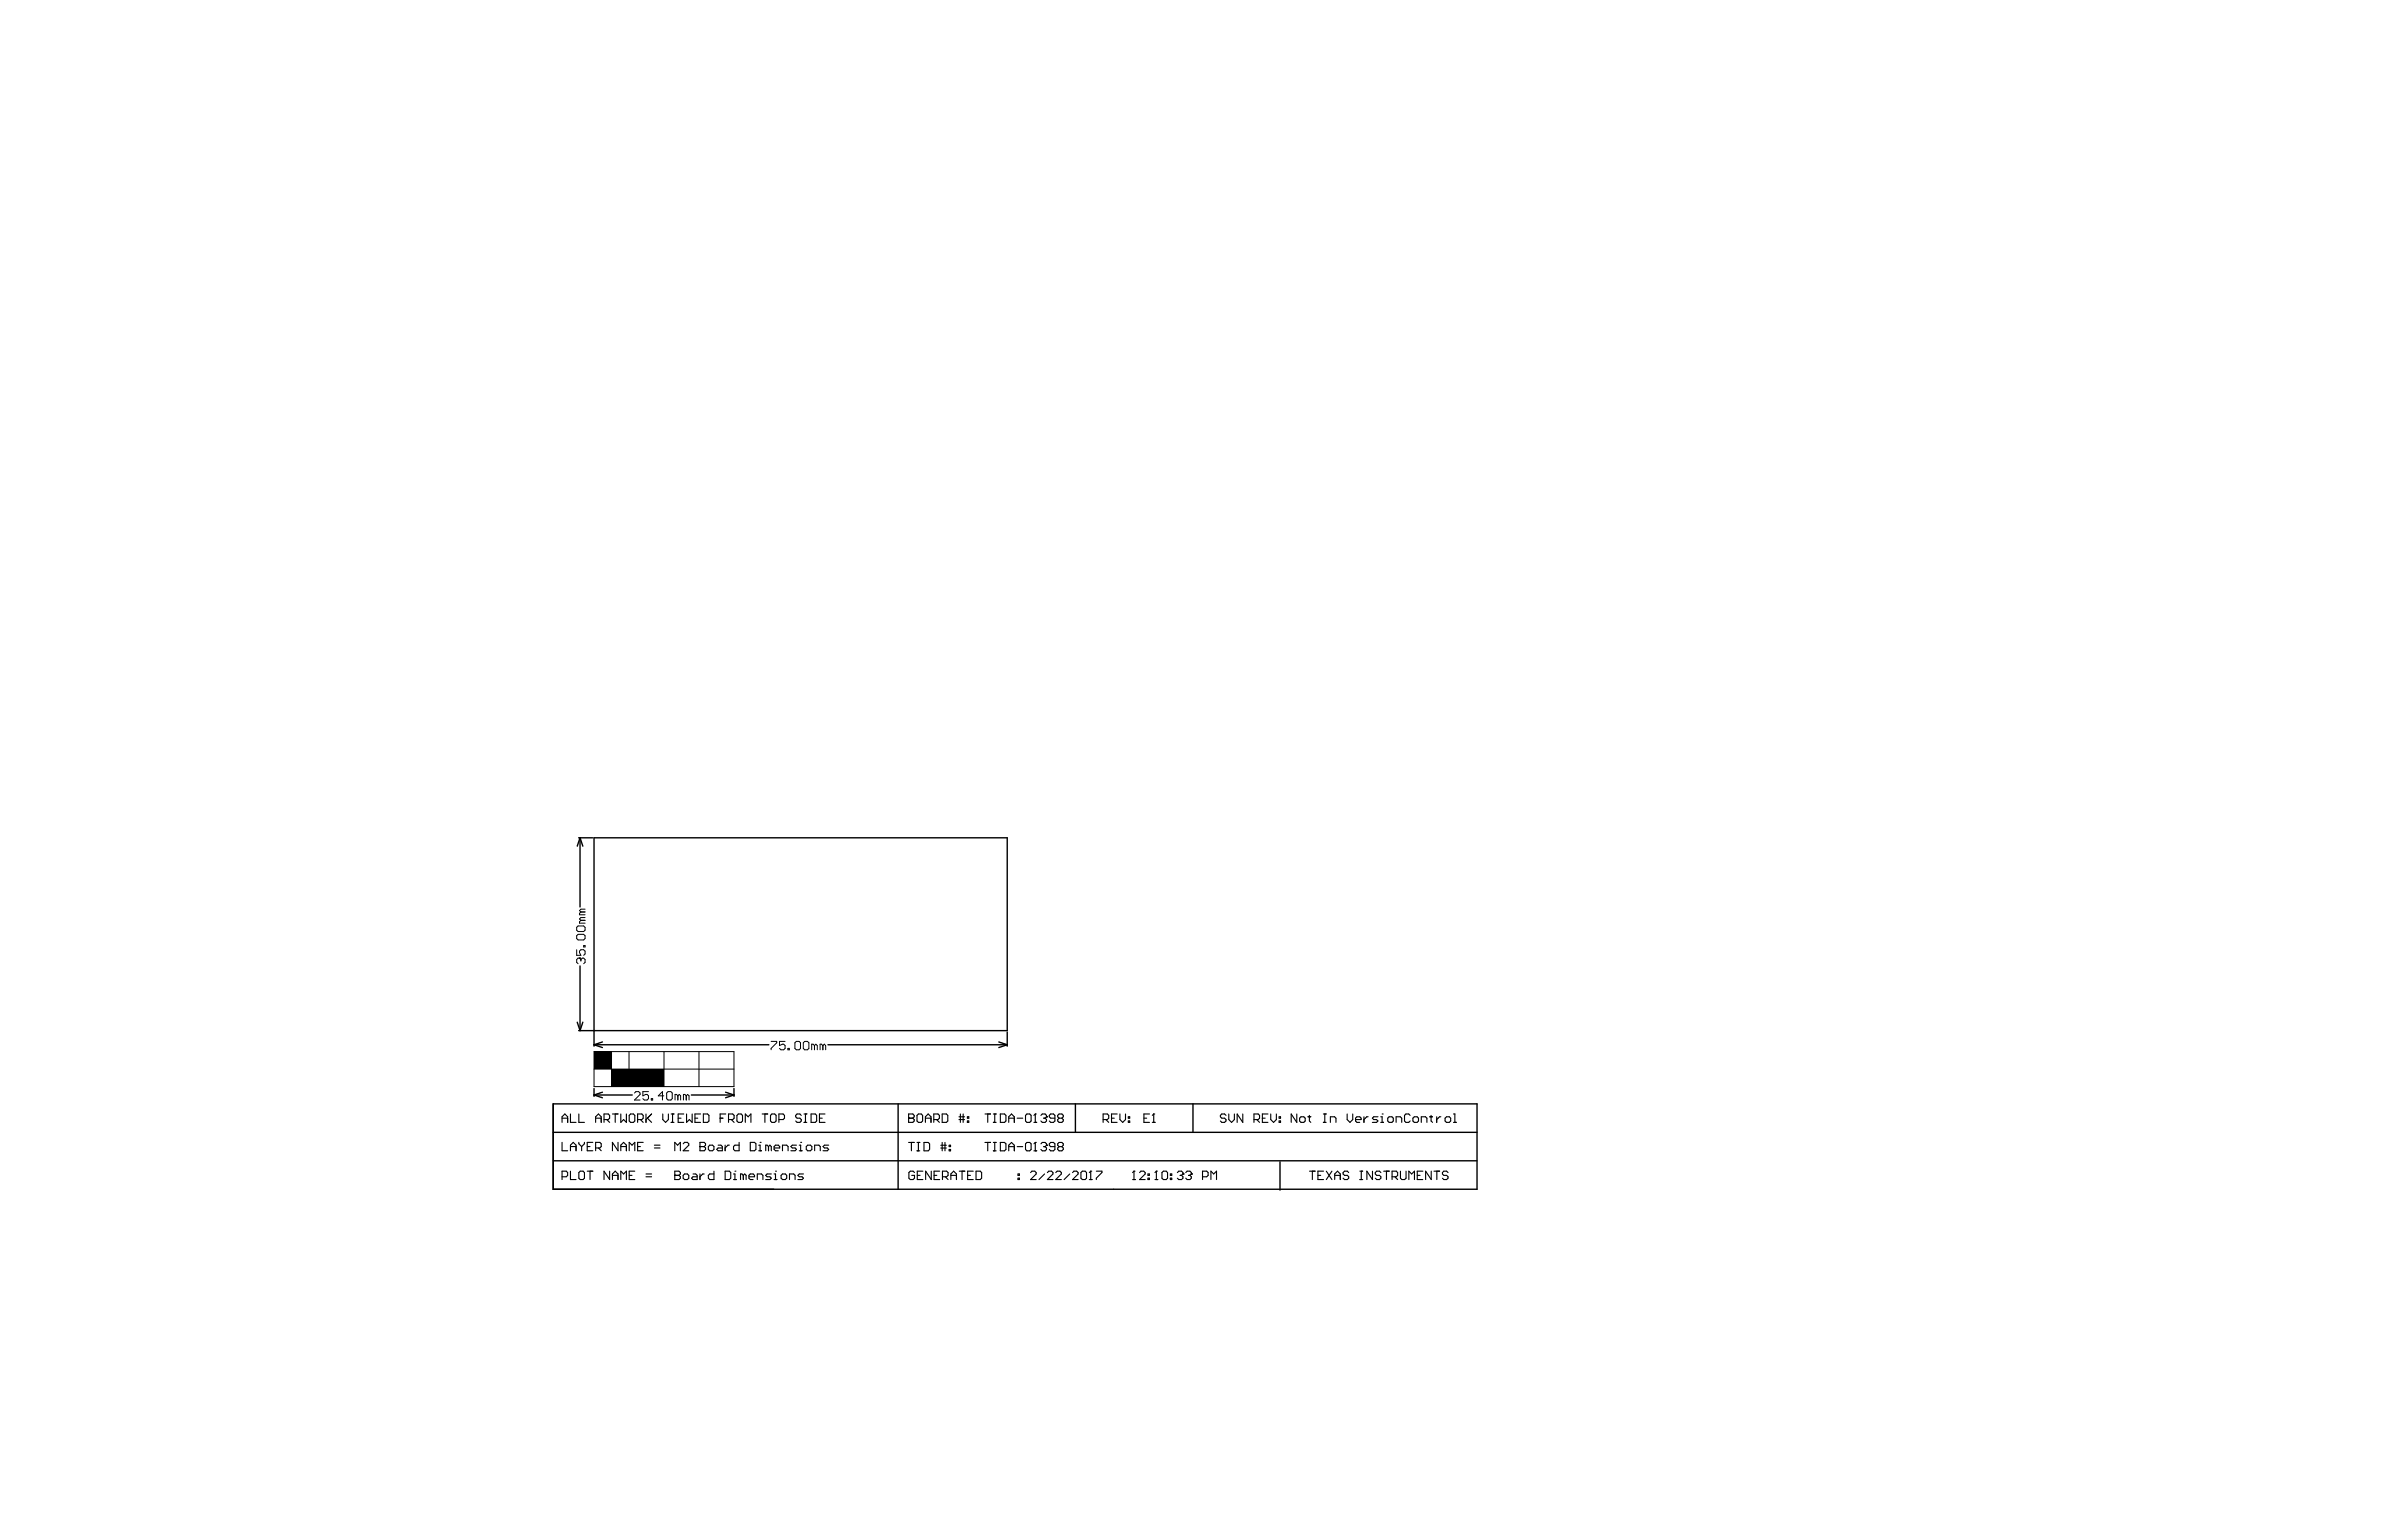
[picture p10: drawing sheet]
<svg xmlns="http://www.w3.org/2000/svg" width="432mm" height="279mm" viewBox="0 0 432 279" stroke-linecap="round" stroke-linejoin="round" font-family="sans-serif">
<g fill="none" stroke="#000" stroke-width=".25">
<path d="M104.9 151.9h2.5M105.1 151.9l.6 1.5M105.1 151.9l-.5 1.5M105.1 151.9v12.5M105.1 175.1v11.8M104.6 185.3l.5 1.6M104.9 186.9h77.7v-35h-74.9v37.8M105.7 185.3l-.6 1.6M107.7 197.4v1.4M107.7 198.5l1.5 .5M107.7 198.5h6.9M107.7 189.4l1.5 .5"/>
<path d="M107.7 189.4h31.7M109.2 198l-1.5 .5M109.2 188.9l-1.5 .5M125.3 198.5h7.8M131.5 198l1.6 .5M133.1 197.4v1.4M133.1 198.5l-1.6 .5M150.1 189.4h32.5M181.1 188.9l1.5 .5M182.6 187.1v2.6M182.6 189.4l-1.5 .5M100.3 200.2h167.5v15.4h-167.5z"/>
<path d="M100.3 210.5h167.4M100.3 205.3h167.5M162.8 200.2v15.4M194.9 200.2v5.1M216.3 200.2v5.1M232 210.6v5.2"/>
</g>
<g fill="none" stroke="#000" stroke-width=".2">
<path d="M101.9 202.7h1M101.9 203.5v-1l.5-.5 .5 .5v1M101.9 207.1v1.6h1M101.9 213.4h.7l.3-.3v-.5l-.3-.2h-.7v1.5M103.4 202v1.5h1M103.4 208.7v-1.1l.5-.5 .5 .5v1.1M103.4 212.4v1.5h1M103.4 207.9h1M104.9 202v1.5h1M104.9 212.6l.3-.2h.5l.2 .2v1l-.2 .3h-.5l-.3-.3zM104.9 207.1v.3l.5 .5M105.4 207.9v.8"/>
<path d="M105.9 207.1v.3l-.5 .5M106.5 212.4h1M106.5 207.9h.5M107 212.4v1.5M107.5 207.1h-1v1.6h1M108 202.7h1M108 208.1h.7l.3-.2v-.5l-.3-.3h-.7v1.6M108 203.5v-1l.5-.5 .5 .5v1M108.5 208.1l.5 .6M109.5 203h.8l.2-.3v-.5l-.2-.2h-.8v1.5M110 203l.5 .5M110.5 212.4v1.5l-1-1.5v1.5"/>
<path d="M111 202h1M111 213.9v-1l.5-.5 .5 .5v1M111 213.1h1M111.5 202v1.5M112 207.1v1.6l-1-1.6v1.6M112.5 202v1.5l.5-.5 .6 .5v-1.5M112.5 208.7v-1.1l.5-.5 .6 .5v1.1M112.5 213.9v-1.5l.5 .5 .6-.5v1.5M112.5 207.9h1.1M114.1 213.1h.5M114.1 208.7v-1.6l.5 .5 .5-.5v1.6M114.3 202h.5l.3 .2v1.1l-.3 .2h-.5l-.2-.2v-1.1z"/>
<path d="M115.1 212.4h-1v1.5h1M115.6 203h.7l.3-.3v-.5l-.3-.2h-.7v1.5M115.6 207.9h.5M116.1 203l.5 .5M116.6 207.1h-1v1.6h1M117.1 213.4h1M117.1 212.9h1M117.1 202v1.5M117.4 202.7l.7 .8M118.1 202l-1 1M118.6 208.1h1M118.6 207.6h1"/>
<path d="M120.1 202v1l.6 .5 .5-.5v-1M121.7 203.5h.5M121.7 202h.5M121.9 202v1.5M122.3 213.1h.1M122.3 212.4h.8l.2 .2v.3l-.2 .2 .2 .3v.2l-.2 .3h-.8zM122.3 213.1h.8M122.3 208.7v-1.6l.5 .5 .5-.5v1.6M122.9 202.7h.5M123.8 213.1l.3-.2h.5l.3 .2v.5l-.3 .3h-.5l-.3-.3zM123.8 207.4l.3-.3h.5l.3 .3v.2l-1.1 1.1h1.1M123.9 202h-1v1.5h1"/>
<path d="M124.5 202v1.5l.5-.5 .5 .5v-1.5M125.6 212.9h.5l.3 .2v.8h-.8l-.2-.3 .2-.2h.8M126 202.7h.5M126.9 207.9h.1M126.9 207.1h.7l.3 .3v.2l-.3 .3 .3 .2v.3l-.3 .3h-.7zM126.9 207.9h.7M126.9 212.9v1M127 202h-1v1.5h1M127.5 202h.8l.2 .2v1.1l-.2 .2h-.8zM127.6 212.9h-.2l-.5 .5M128.4 207.9l.3-.3h.5l.2 .3v.5l-.2 .3h-.5l-.3-.3zM129.4 212.4v1.5h-.7l-.3-.3v-.5l.3-.2h.7"/>
<path d="M130.2 207.6h.5l.2 .3v.8h-.7l-.3-.3 .3-.3h.7M130.5 202.7h.6M131.5 212.4h.7l.3 .2v1l-.3 .3h-.7zM131.5 207.6v1.1M131.6 202h-1.1v1.5M132.1 203h.7l.3-.3v-.5l-.3-.2h-.7v1.5M132.2 207.6h-.2l-.5 .5M132.6 203l.5 .5M133 213.9h.5M133 212.9h.2v1M133.2 212.4h.1M133.8 202h.5l.3 .2v1.1l-.3 .2h-.5l-.2-.2v-1.1z"/>
<path d="M134 207.1v1.6h-.8l-.2-.3v-.5l.2-.3h.8M134.7 213.1l-.2-.2h-.3v1M134.7 213.1v.8M134.7 213.1l.3-.2 .3 .2v.8M135.1 203.5v-1.5l.5 .5 .5-.5v1.5M135.8 213.4h1v-.3l-.3-.2h-.5l-.2 .2v.5l.2 .3h.5M136 207.1h.8l.2 .3v1l-.2 .3h-.8zM137.3 213.9v-1h.7l.3 .2v.8M137.5 208.7h.5M137.5 207.6h.3v1.1M137.8 207.1h.1M138.2 202h1"/>
<path d="M138.7 202v1.5M139.3 207.9l-.2-.3h-.3v1.1M139.3 207.9v.8M139.3 207.9l.3-.3 .2 .3v.8M139.7 202.2l.2-.2h.5l.3 .2v1.1l-.3 .2h-.5l-.2-.2zM139.8 212.9h-.7l-.3 .2 .3 .3h.5l.2 .2-.2 .3h-.8M140.3 213.9h.5M140.3 212.9h.3v1M140.3 208.1h1v-.2l-.2-.3h-.5l-.3 .3v.5l.3 .3h.5M140.6 212.4h.1M141.2 203h.8l.2-.3v-.5l-.2-.2h-.8v1.5M141.6 213.1l.2-.2h.6l.2 .2v.5l-.2 .3h-.6l-.2-.3z"/>
<path d="M141.8 208.7v-1.1h.8l.3 .3v.8M143.1 213.9v-1h.8l.2 .2v.8M144.4 207.6h-.8l-.2 .3 .2 .2h.5l.3 .3-.3 .3h-.7M144.9 208.7h.5M144.9 207.6h.2v1.1M145.1 207.1h.1M145.3 202.2l-.3-.2h-.5l-.3 .2v.3l.3 .2h.5l.3 .3v.3l-.3 .2h-.5l-.3-.2M145.7 212.9h-.8l-.3 .2 .3 .3h.5l.3 .2-.3 .3h-.8M145.8 203.5h.5M145.8 202h.5M146 202v1.5M146.4 207.6h.5l.3 .3v.5l-.3 .3h-.5l-.2-.3v-.5z"/>
<path d="M147 202h.8l.2 .2v1.1l-.2 .2h-.8zM147.7 208.7v-1.1h.7l.3 .3v.8M148.5 202.7h.6M149.6 202h-1.1v1.5h1.1M150.2 207.6h-.7l-.3 .3 .3 .2h.5l.2 .3-.2 .3h-.8M164.7 202.7h.1M164.7 202h.8l.2 .2v.3l-.2 .2 .2 .3v.3l-.2 .2h-.8zM164.7 202.7h.8M164.7 207.1h1M165.2 207.1v1.6M165.8 212.6l-.3-.2h-.5l-.2 .2v1l.2 .3h.5l.3-.3v-.5h-.5M166.2 202.2l.3-.2h.5l.2 .2v1.1l-.2 .2h-.5l-.3-.2z"/>
<path d="M166.2 208.7h.5M166.2 207.1h.5M166.3 213.1h.5M166.5 207.1v1.6M167.3 212.4h-1v1.5h1M167.5 207.1h.8l.2 .3v1l-.2 .3h-.8zM167.8 202.7h1M167.8 203.5v-1l.5-.5 .5 .5v1M168.8 212.4v1.5l-1-1.5v1.5M169.3 203h.7l.3-.3v-.5l-.3-.2h-.7v1.5M169.3 213.1h.5M169.8 203l.5 .5"/>
<path d="M170.3 212.4h-1v1.5h1M170.5 208.2h1.1M170.5 207.7h1.1M170.8 202h.8l.2 .2v1.1l-.2 .2h-.8zM170.8 207.1v1.6M170.8 213.4h.8l.3-.3v-.5l-.3-.2h-.8v1.5M171.3 207.1v1.6M171.4 213.4l.5 .5M172.1 208.4h.2v.3h-.2zM172.1 207.7h.2v.2h-.2zM172.4 213.1h1M172.4 213.9v-1l.5-.5 .5 .5v1"/>
<path d="M173.8 202.5h1.1M173.8 203h1.1M173.9 212.4h1M174.1 202v1.5M174.4 212.4v1.5M174.6 202v1.5M175.4 203.3h.2v.2h-.2zM175.4 202.5h.2v.2h-.2zM175.4 213.1h.5M176.4 212.4h-1v1.5h1M176.9 212.4h.8l.2 .2v1l-.2 .3h-.8zM178.5 202h1.1"/>
<path d="M178.5 207.1h1.1M179.1 202v1.5M179.1 207.1v1.6M180.1 203.5h.5M180.1 202h.5M180.1 208.7h.5M180.1 207.1h.5M180.3 202v1.5M180.3 207.1v1.6M181.3 202h.8l.3 .2v1.1l-.3 .2h-.8zM181.3 207.1h.8l.3 .3v1l-.3 .3h-.8zM182.9 202.7h1"/>
<path d="M182.9 207.9h1M182.9 203.5v-1l.5-.5 .5 .5v1M182.9 208.7v-1l.5-.6 .5 .6v1M184.4 202.7h1M184.4 207.9h1M184.5 213.6h.3v.3h-.3zM184.5 212.9h.3v.2h-.3zM186.2 202h.5l.2 .2v1.1l-.2 .2h-.5l-.3-.2v-1.1zM186.2 207.1h.5l.2 .3v1l-.2 .3h-.5l-.3-.3v-1zM186.8 212.6l.3-.2h.5l.2 .2v.3l-1 1h1M187.4 203.5h.5M187.4 208.7h.5"/>
<path d="M187.7 202h.1M187.7 207.1h.1M187.7 202v1.5M187.7 207.1v1.6M187.7 202l-.3 .2M187.7 207.1l-.3 .3M188.7 202.2l.2-.2h.6l.2 .2v.3M188.7 207.4l.2-.3h.6l.2 .3v.3M189.2 202.7h.3M189.2 207.9h.3M189.4 212.9l-1.1 1M189.5 202.7l.2 .3v.3l-.2 .2h-.6l-.2-.2"/>
<path d="M189.5 207.9l.2 .3v.2l-.2 .3h-.6l-.2-.3M189.7 202.5h.1M189.7 207.7h.1M189.7 202.5l-.2 .2M189.7 207.7l-.2 .2M189.9 212.6l.2-.2h.5l.3 .2v.3l-1 1h1M191.2 202.7h-.7l-.3-.2v-.3l.3-.2h.5l.2 .2v1.1l-.2 .2h-.5l-.3-.2M191.2 207.9h-.7l-.3-.2v-.3l.3-.3h.5l.2 .3v1l-.2 .3h-.5l-.3-.3M191.4 212.6l.2-.2h.5l.3 .2v.3l-1 1h1M192 202.7l-.3 .3v.3l.3 .2h.5l.2-.2v-.3l-.2-.3M192 202.7l-.3-.2v-.3l.3-.2h.5l.2 .2v.3l-.2 .2M192 202.7h.5"/>
<path d="M192 207.9l-.3 .3v.2l.3 .3h.5l.2-.3v-.2l-.2-.3M192 207.9l-.3-.2v-.3l.3-.3h.5l.2 .3v.3l-.2 .2M192 207.9h.5M193.9 212.9l-1 1M194.4 212.6l.3-.2h.5l.2 .2v.3l-1 1h1M195.9 212.6l.3-.2h.5l.3 .2v1l-.3 .3h-.5l-.3-.3zM197.5 213.9h.5M197.7 212.4h.1M197.7 212.4v1.5M197.7 212.4l-.2 .2M198.7 212.4h1.1v.2l-1.1 1v.3M200 203h.7l.3-.3v-.5l-.3-.2h-.7v1.5"/>
<path d="M200.5 203l.5 .5M201.5 202.7h.5M202.5 202h-1v1.5h1M203 202v1l.5 .5 .5-.5v-1M204.5 203.3h.3v.2h-.3zM204.5 202.5h.3v.2h-.3zM205.3 213.9h.5M205.6 212.4h.1M205.6 212.4v1.5M205.6 212.4l-.3 .2M206.6 212.6l.2-.2h.5l.3 .2v.3l-1 1h1M207.4 202.7h.5"/>
<path d="M208.1 213.6h.3v.3h-.3zM208.1 212.9h.3v.2h-.3zM208.4 202h-1v1.5h1M208.9 203.5h.5M209.1 202h.1M209.1 202v1.5M209.1 202l-.2 .2M209.4 213.9h.5M209.6 212.4h.1M209.6 212.4v1.5M209.6 212.4l-.2 .2M210.6 212.6l.3-.2h.5l.2 .2v1l-.2 .3h-.5l-.3-.3z"/>
<path d="M212.2 213.6h.2v.3h-.2zM212.2 212.9h.2v.2h-.2zM213.4 212.6l.3-.2h.5l.2 .2v.3M213.9 213.1h.3M214.2 213.1l.2 .3v.2l-.2 .3h-.5l-.3-.3M214.4 212.9h.1M214.4 212.9l-.2 .2M214.9 212.6l.3-.2h.5l.3 .2v.3M215.5 213.1h.2M215.7 213.1l.3 .3v.2l-.3 .3h-.5l-.3-.3M216 212.9h.1M216 212.9l-.3 .2"/>
<path d="M218 213.4h.8l.2-.3v-.5l-.2-.2h-.8v1.5M219.5 213.9v-1.5l.5 .5 .5-.5v1.5M222.2 202.2l-.2-.2h-.5l-.3 .2v.3l.3 .2h.5l.2 .3v.3l-.2 .2h-.5l-.3-.2M222.7 202v1l.6 .5 .5-.5v-1M225.3 202v1.5l-1-1.5v1.5M227.3 203h.8l.2-.3v-.5l-.2-.2h-.8v1.5M227.8 203l.5 .5M228.8 202.7h.5M229.8 202h-1v1.5h1M230.4 202v1l.5 .5 .5-.5v-1M231.9 203.3h.2v.2h-.2zM231.9 202.5h.2v.2h-.2z"/>
<path d="M235.1 202v1.5l-1-1.5v1.5M235.8 202.5h.5l.3 .2v.6l-.3 .2h-.5l-.2-.2v-.6zM237.1 202.5h.5M237.4 202.2v1.1l.2 .2M237.4 212.4h1M237.9 212.4v1.5M238.9 213.1h.5M239.9 203.5h.5M239.9 202h.5M239.9 212.4h-1v1.5h1M240.1 202v1.5M240.4 212.4l1 1.5"/>
<path d="M241.2 203.5v-1h.7l.3 .2v.8M241.4 212.4l-1 1.5M242 213.1h1M242 213.9v-1l.5-.5 .5 .5v1M244.2 202v1l.5 .5 .5-.5v-1M244.5 212.6l-.3-.2h-.5l-.2 .2v.3l.2 .2h.5l.3 .3v.2l-.3 .3h-.5l-.2-.3M245.7 203h1v-.3l-.2-.2h-.5l-.3 .2v.6l.3 .2h.5M246.5 212.4h.5M246.5 213.9h.5M246.8 212.4v1.5M247.3 202.5v1M248 202.5h-.2l-.5 .5"/>
<path d="M248.8 212.4v1.5l-1-1.5v1.5M249.8 202.5h-.8l-.2 .2 .2 .3h.5l.3 .3-.3 .2h-.7M250.3 203.5h.5M250.3 202.5h.2v1M250.3 212.6l-.2-.2h-.5l-.3 .2v.3l.3 .2h.5l.2 .3v.2l-.2 .3h-.5l-.3-.3M250.5 202h.1M250.8 212.4h1M251.3 212.4v1.5M251.8 202.5h.5l.3 .2v.6l-.3 .2h-.5l-.2-.2v-.6zM252.3 213.4h.8l.3-.3v-.5l-.3-.2h-.8v1.5M252.9 213.4l.5 .5M253.1 203.5v-1h.7l.3 .2v.8"/>
<path d="M253.9 212.4v1.2l.2 .3h.5l.3-.3v-1.2M255.4 213.9v-1.5l.5 .5 .5-.5v1.5M255.6 202.2l-.2-.2h-.5l-.3 .2v1.1l.3 .2h.5l.2-.2M256.4 202.5h.5l.2 .2v.6l-.2 .2h-.5l-.3-.2v-.6zM256.9 213.1h.5M257.6 203.5v-1h.8l.3 .2v.8M257.9 212.4h-1v1.5h1M259.2 202.5h.5M259.4 202.2v1.1l.3 .2M259.4 212.4v1.5l-1-1.5v1.5M260 212.4h1M260.4 202.5v1"/>
<path d="M260.5 212.4v1.5M261.2 202.5h-.3l-.5 .5M262.2 202.5h.5l.3 .2v.6l-.3 .2h-.5l-.2-.2v-.6zM262.5 212.6l-.3-.2h-.5l-.2 .2v.3l.2 .2h.5l.3 .3v.2l-.3 .3h-.5l-.2-.3M263.5 203.5h.5M263.5 202h.2v1.5"/>
</g>
<g fill="none" stroke="#000" stroke-width=".18">
<path d="M104.5 169.7l.3-.3h1l.3 .3v.5l-.3 .2h-1l-.3-.2zM104.5 172.2v1h.8l-.3-.5v-.2l.3-.3h.5l.3 .3v.5l-.3 .2M104.8 167.9h1l.3 .2v.6l-.3 .2h-1l-.3-.2v-.6zM105 173.7h.1M105 173.7h-.2l-.3 .3v.5l.3 .2M105 173.7l.3 .3M105.3 174l.3-.3h.2l.3 .3v.5l-.3 .2M105.3 174v.2M105.3 165.4l-.3 .2v.3h1.1M105.3 166.9l-.3 .2v.3h1.1M105.3 166.9h.8M105.3 165.4h.8"/>
<path d="M105.8 171.4h.3v.3h-.3zM106.1 166.4h-.8l-.3 .2 .3 .3M106.1 164.8h-.8l-.3 .3 .3 .3M107.7 190.7h25.4v6.3h-25.4zM107.7 193.8h25.4M110.9 190.7v6.3M114 190.7v6.3M115 198.2l.3-.3h.5l.2 .3v.2l-1 1.1h1M117.6 197.9h-1.1v.8l.5-.3h.3l.3 .3v.5l-.3 .3h-.5l-.3-.3M118.1 199.2h.2v.3h-.2zM120.3 198.7h-1l.8-.8v1.6M120.4 190.7v6.3"/>
<path d="M121.1 197.9h.5l.3 .3v1l-.3 .3h-.5l-.3-.3v-1zM122.9 198.7l-.3-.3h-.2v1.1M122.9 198.7v.8M122.9 198.7l.2-.3 .3 .3v.8M124.4 198.7l-.3-.3h-.2v1.1M124.4 198.7v.8M124.4 198.7l.3-.3 .2 .3v.8M126.7 190.7v6.3M139.8 188.8h1v.3l-1 1v.2M142.3 188.8h-1v.8l.5-.3h.3l.2 .3v.5l-.2 .2h-.5l-.3-.2M142.8 190.1h.3v.2h-.3zM144.3 188.8h.6l.2 .3v1l-.2 .2h-.6l-.2-.2v-1z"/>
<path d="M145.9 188.8h.5l.2 .3v1l-.2 .2h-.5l-.3-.2v-1zM147.6 189.6l-.2-.3h-.3v1M147.6 189.6v.7M147.6 189.6l.3-.3 .3 .3v.7M149.2 189.6l-.3-.3h-.2v1M149.2 189.6v.7M149.2 189.6l.2-.3 .3 .3v.7"/>
</g>
<g fill="#000">
<path d="M107.7 190.7h3.2v3.1h-3.2z" fill-rule="evenodd"/>
<path d="M110.9 193.8h9.5v3.2h-9.5z" fill-rule="evenodd"/>
</g>
</svg>
